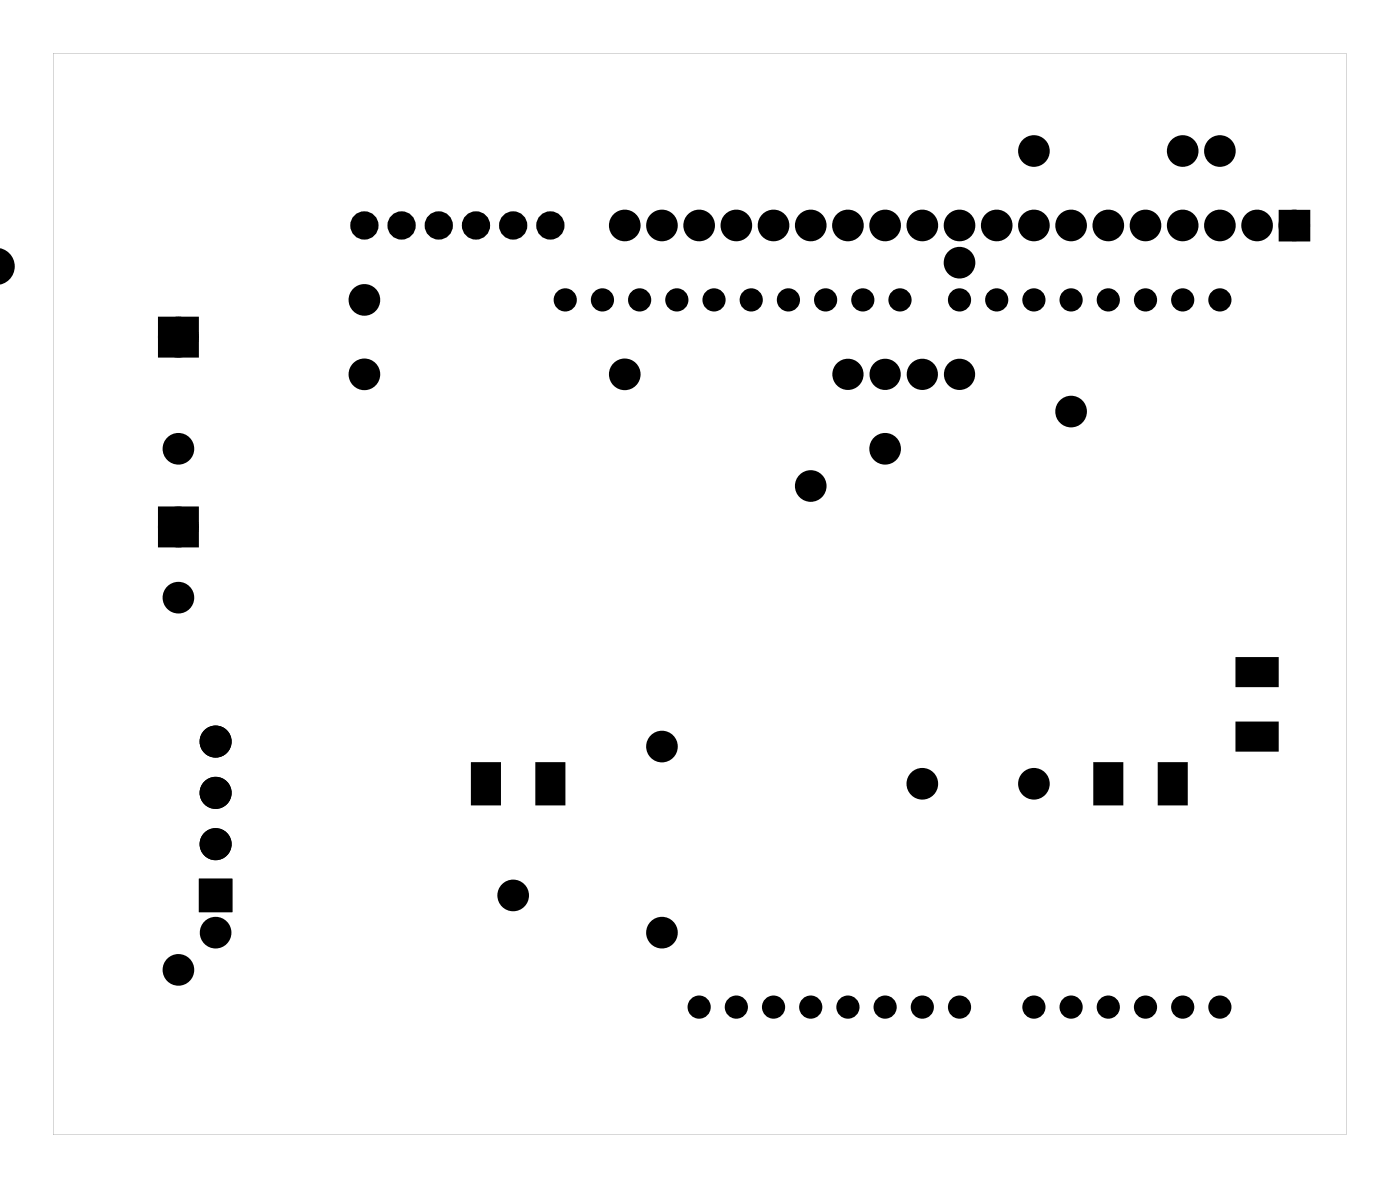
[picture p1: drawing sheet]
<svg xmlns="http://www.w3.org/2000/svg" width="96mm" height="81mm" viewBox="0 0 96 81" stroke-linecap="round" stroke-linejoin="round" font-family="sans-serif">
<g fill="#000">
<path d="M87.7 14.7h1.4v1.4h-1.4zM32.3 52.1h1.8v2.7h-1.8zM36.7 52.1h1.8v2.7h-1.8zM74.8 52.1h1.8v2.7h-1.8zM79.2 52.1h1.8v2.7h-1.8zM84.5 49.4h2.7v1.8h-2.7zM84.5 45h2.7v1.8h-2.7z"/>
<path d="M3.6 3.6h88.3v73.8h-88.3zM3.6 3.6v73.8h88.3v-73.8z"/>
<path d="M10.9 21.7h2.6v2.6h-2.6zM11.2 23a1.02 1.02 0 0 0 2 0 1.02 1.02 0 0 0-2 0z"/>
<path d="M10.9 34.7h2.6v2.5h-2.6zM11.2 36a1.02 1.02 0 0 0 2 0 1.02 1.02 0 0 0-2 0z"/>
<path d="M13.7 60.1v2h2v-2zM14.1 61.1a.6 .6 0 0 1 1.2 0 .6 .6 0 0 1-1.2 0z"/>
<path d="M13.7 60.1v2h2v-2zM14.1 61.1a.6 .6 0 0 1 1.2 0 .6 .6 0 0 1-1.2 0z"/>
<circle cx="24.9" cy="15.4" r=".62"/>
<circle cx="27.4" cy="15.4" r=".62"/>
<circle cx="30" cy="15.4" r=".62"/>
<circle cx="32.5" cy="15.4" r=".62"/>
<circle cx="35" cy="15.4" r=".62"/>
<circle cx="37.6" cy="15.4" r=".62"/>
</g>
<g fill="#000">
<path d="M-.1 17a1.17 1.17 0 0 1 1 1.2 1.17 1.17 0 0 1-1 1.1z" fill-rule="evenodd"/>
<circle cx="42.7" cy="15.4" r=".7"/>
<circle cx="45.2" cy="15.4" r=".7"/>
<circle cx="47.7" cy="15.4" r=".7"/>
<circle cx="50.3" cy="15.4" r=".7"/>
<circle cx="52.8" cy="15.4" r=".7"/>
<circle cx="55.4" cy="15.4" r=".7"/>
<circle cx="57.9" cy="15.4" r=".7"/>
<circle cx="60.4" cy="15.4" r=".7"/>
<circle cx="63" cy="15.4" r=".7"/>
<circle cx="65.5" cy="17.9" r=".7"/>
<circle cx="65.5" cy="15.4" r=".7"/>
<circle cx="68.1" cy="15.4" r=".7"/>
<circle cx="70.6" cy="10.3" r=".7"/>
<circle cx="70.6" cy="15.4" r=".7"/>
<circle cx="73.1" cy="15.4" r=".7"/>
<circle cx="75.7" cy="15.4" r=".7"/>
<circle cx="78.2" cy="15.4" r=".7"/>
<circle cx="80.8" cy="10.3" r=".7"/>
<circle cx="80.8" cy="15.4" r=".7"/>
<circle cx="83.3" cy="10.3" r=".7"/>
<circle cx="83.3" cy="15.4" r=".7"/>
<circle cx="85.8" cy="15.4" r=".7"/>
<circle cx="88.4" cy="15.4" r=".7"/>
<circle cx="12.2" cy="23" r="1.14"/>
<circle cx="12.2" cy="36" r="1.14"/>
<circle cx="12.2" cy="30.6" r=".7"/>
<circle cx="24.9" cy="20.5" r=".7"/>
<circle cx="24.9" cy="25.5" r=".7"/>
<circle cx="38.6" cy="20.5" r=".66"/>
<circle cx="41.1" cy="20.5" r=".66"/>
<circle cx="42.7" cy="25.5" r=".7"/>
<circle cx="43.7" cy="20.5" r=".66"/>
<circle cx="46.2" cy="20.5" r=".66"/>
<circle cx="48.8" cy="20.5" r=".66"/>
<circle cx="51.3" cy="20.5" r=".66"/>
<circle cx="53.8" cy="20.5" r=".66"/>
<circle cx="55.4" cy="33.2" r=".7"/>
<circle cx="56.4" cy="20.5" r=".66"/>
<circle cx="57.9" cy="25.5" r=".76"/>
<circle cx="58.9" cy="20.5" r=".66"/>
<circle cx="60.4" cy="30.6" r=".7"/>
<circle cx="60.4" cy="25.5" r=".76"/>
<circle cx="61.5" cy="20.5" r=".66"/>
<circle cx="63" cy="25.5" r=".76"/>
<circle cx="65.5" cy="20.5" r=".66"/>
<circle cx="65.5" cy="25.5" r=".76"/>
<circle cx="68.1" cy="20.5" r=".66"/>
<circle cx="70.6" cy="20.5" r=".66"/>
<circle cx="73.1" cy="20.5" r=".66"/>
<circle cx="73.1" cy="28.1" r=".7"/>
<circle cx="75.7" cy="20.5" r=".66"/>
<circle cx="78.2" cy="20.5" r=".66"/>
<circle cx="80.8" cy="20.5" r=".66"/>
<circle cx="83.3" cy="20.5" r=".66"/>
<circle cx="12.2" cy="40.8" r=".7"/>
<circle cx="14.7" cy="50.6" r=".81"/>
<circle cx="14.7" cy="54.1" r=".81"/>
<circle cx="14.7" cy="57.6" r=".81"/>
<circle cx="45.2" cy="50.9" r=".7"/>
<circle cx="63" cy="53.5" r=".7"/>
<circle cx="70.6" cy="53.5" r=".7"/>
<circle cx="12.2" cy="66.2" r=".7"/>
<circle cx="14.7" cy="61.1" r=".81"/>
<circle cx="14.7" cy="63.6" r=".7"/>
<circle cx="35" cy="61.1" r=".7"/>
<circle cx="45.2" cy="63.6" r=".7"/>
<circle cx="47.7" cy="68.7" r=".66"/>
<circle cx="50.3" cy="68.7" r=".66"/>
<circle cx="52.8" cy="68.7" r=".66"/>
<circle cx="55.4" cy="68.7" r=".66"/>
<circle cx="57.9" cy="68.7" r=".66"/>
<circle cx="60.4" cy="68.7" r=".66"/>
<circle cx="63" cy="68.7" r=".66"/>
<circle cx="65.5" cy="68.7" r=".66"/>
<circle cx="70.6" cy="68.7" r=".66"/>
<circle cx="73.1" cy="68.7" r=".66"/>
<circle cx="75.7" cy="68.7" r=".66"/>
<circle cx="78.2" cy="68.7" r=".66"/>
<circle cx="80.8" cy="68.7" r=".66"/>
<circle cx="83.3" cy="68.7" r=".66"/>
</g>
<g fill="none" stroke="#000" stroke-width=".57">
<circle cx="14.7" cy="54.1" r=".81"/>
<circle cx="14.7" cy="50.6" r=".81"/>
<circle cx="14.7" cy="57.6" r=".81"/>
<circle cx="14.7" cy="61.1" r=".81"/>
</g>
<g fill="none" stroke="#000" stroke-width=".25">
<path d="M0 17.1a1.13 1.13 0 0 1 .9 1.1 1.13 1.13 0 0 1-.9 1.1M10.9 21.7h2.6v2.6h-2.6zM10.9 34.7h2.6v2.5h-2.6zM32.3 52.1h1.8v2.7h-1.8zM36.7 52.1h1.8v2.7h-1.8zM74.8 52.1h1.8v2.7h-1.8zM79.2 52.1h1.8v2.7h-1.8zM84.5 49.4h2.7v1.8h-2.7zM84.5 45h2.7v1.8h-2.7zM13.7 60.1h2v2h-2z"/>
<circle cx="12.2" cy="36" r="1.02"/>
<circle cx="12.2" cy="23" r="1.02"/>
<circle cx="38.6" cy="20.5" r=".66"/>
<circle cx="41.1" cy="20.5" r=".66"/>
<circle cx="43.7" cy="20.5" r=".66"/>
<circle cx="46.2" cy="20.5" r=".66"/>
<circle cx="48.8" cy="20.5" r=".66"/>
<circle cx="51.3" cy="20.5" r=".66"/>
<circle cx="53.8" cy="20.5" r=".66"/>
<circle cx="56.4" cy="20.5" r=".66"/>
<circle cx="58.9" cy="20.5" r=".66"/>
<circle cx="61.5" cy="20.5" r=".66"/>
<circle cx="65.5" cy="20.5" r=".66"/>
<circle cx="68.1" cy="20.5" r=".66"/>
<circle cx="70.6" cy="20.5" r=".66"/>
<circle cx="73.1" cy="20.5" r=".66"/>
<circle cx="75.7" cy="20.5" r=".66"/>
<circle cx="78.2" cy="20.5" r=".66"/>
<circle cx="80.8" cy="20.5" r=".66"/>
<circle cx="83.3" cy="20.5" r=".66"/>
<circle cx="14.7" cy="61.1" r=".6"/>
<circle cx="47.7" cy="68.7" r=".66"/>
<circle cx="50.3" cy="68.7" r=".66"/>
<circle cx="52.8" cy="68.7" r=".66"/>
<circle cx="55.4" cy="68.7" r=".66"/>
<circle cx="57.9" cy="68.7" r=".66"/>
<circle cx="60.4" cy="68.7" r=".66"/>
<circle cx="63" cy="68.7" r=".66"/>
<circle cx="65.5" cy="68.7" r=".66"/>
<circle cx="70.6" cy="68.7" r=".66"/>
<circle cx="73.1" cy="68.7" r=".66"/>
<circle cx="75.7" cy="68.7" r=".66"/>
<circle cx="78.2" cy="68.7" r=".66"/>
<circle cx="80.8" cy="68.7" r=".66"/>
<circle cx="83.3" cy="68.7" r=".66"/>
</g>
<g fill="none" stroke="#000" stroke-width=".76" stroke-linecap="butt">
<path d="M87.7 14.7h1.4v1.4h-1.4z"/>
<circle cx="42.7" cy="15.4" r=".7"/>
<circle cx="45.2" cy="15.4" r=".7"/>
<circle cx="47.7" cy="15.4" r=".7"/>
<circle cx="50.3" cy="15.4" r=".7"/>
<circle cx="52.8" cy="15.4" r=".7"/>
<circle cx="55.4" cy="15.4" r=".7"/>
<circle cx="57.9" cy="15.4" r=".7"/>
<circle cx="60.4" cy="15.4" r=".7"/>
<circle cx="63" cy="15.4" r=".7"/>
<circle cx="65.5" cy="17.9" r=".7"/>
<circle cx="65.5" cy="15.4" r=".7"/>
<circle cx="68.1" cy="15.4" r=".7"/>
<circle cx="70.6" cy="10.3" r=".7"/>
<circle cx="70.6" cy="15.4" r=".7"/>
<circle cx="73.1" cy="15.4" r=".7"/>
<circle cx="75.7" cy="15.4" r=".7"/>
<circle cx="78.2" cy="15.4" r=".7"/>
<circle cx="80.8" cy="10.3" r=".7"/>
<circle cx="80.8" cy="15.4" r=".7"/>
<circle cx="83.3" cy="10.3" r=".7"/>
<circle cx="83.3" cy="15.4" r=".7"/>
<circle cx="85.8" cy="15.4" r=".7"/>
<circle cx="88.4" cy="15.4" r=".7"/>
<circle cx="12.2" cy="30.6" r=".7"/>
<circle cx="24.9" cy="25.5" r=".7"/>
<circle cx="24.9" cy="20.5" r=".7"/>
<circle cx="42.7" cy="25.5" r=".7"/>
<circle cx="55.4" cy="33.2" r=".7"/>
<circle cx="60.4" cy="30.6" r=".7"/>
<circle cx="73.1" cy="28.1" r=".7"/>
<circle cx="12.2" cy="40.8" r=".7"/>
<circle cx="45.2" cy="50.9" r=".7"/>
<circle cx="63" cy="53.5" r=".7"/>
<circle cx="70.6" cy="53.5" r=".7"/>
<circle cx="12.2" cy="66.2" r=".7"/>
<circle cx="14.7" cy="63.6" r=".7"/>
<circle cx="35" cy="61.1" r=".7"/>
<circle cx="45.2" cy="63.6" r=".7"/>
</g>
<g fill="none" stroke="#000" stroke-width=".51">
<circle cx="12.2" cy="23" r="1.14"/>
<circle cx="12.2" cy="36" r="1.14"/>
</g>
<g fill="none" stroke="#000" stroke-width=".61" stroke-linecap="butt">
<circle cx="57.9" cy="25.5" r=".76"/>
<circle cx="60.4" cy="25.5" r=".76"/>
<circle cx="63" cy="25.5" r=".76"/>
<circle cx="65.5" cy="25.5" r=".76"/>
</g>
<g fill="none" stroke="#000" stroke-width=".69" stroke-linecap="butt">
<circle cx="24.9" cy="15.4" r=".62"/>
<circle cx="27.4" cy="15.4" r=".62"/>
<circle cx="30" cy="15.4" r=".62"/>
<circle cx="32.5" cy="15.4" r=".62"/>
<circle cx="35" cy="15.4" r=".62"/>
<circle cx="37.6" cy="15.4" r=".62"/>
</g>
</svg>
